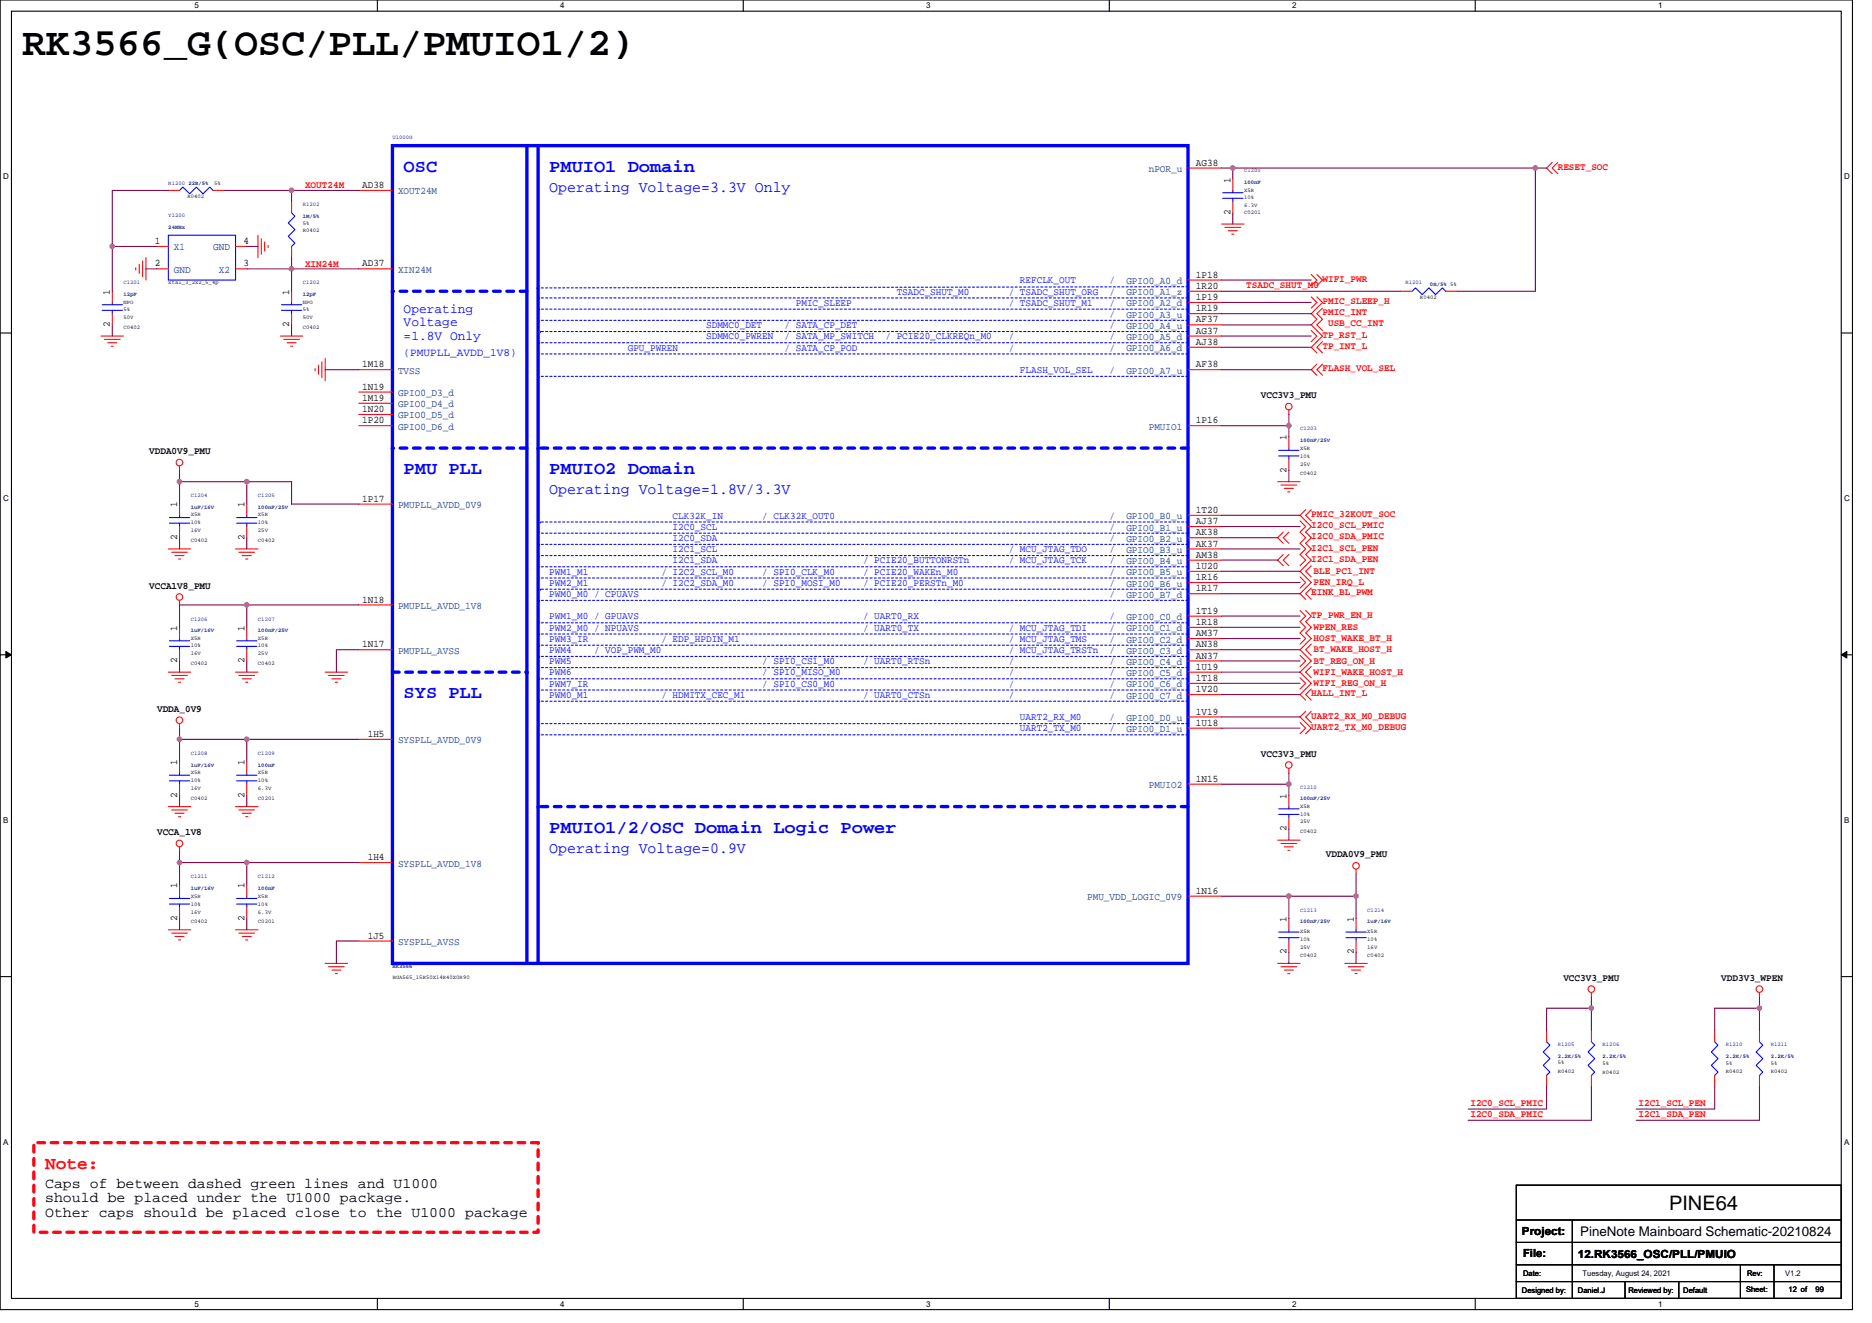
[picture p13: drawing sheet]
<svg xmlns="http://www.w3.org/2000/svg" width="297mm" height="210mm" viewBox="0 0 297 210" stroke-linecap="round" stroke-linejoin="round" font-family="sans-serif">
<defs><g id="words">
<text font-size="6.2" x="3.6" y="8.7">RK3566_G(OSC/PLL/PMUIO1/2)</text>
<text font-size="3.2" x="264.8" y="192.1">PINE64</text>
<g font-size="2.8" fill="#00f">
<text x="64" y="27.2">OSC</text>
<text x="87.2" y="27.2">PMUIO1 Domain</text>
<text x="64" y="75.2">PMU PLL</text>
<text x="87.2" y="75.2">PMUIO2 Domain</text>
<text x="64" y="110.8">SYS PLL</text>
<text x="87.2" y="132.1">PMUIO1/2/OSC Domain Logic Power</text>
</g>
<text font-size="2.8" fill="#f00" x="7.2" y="185.5">Note:</text>
<g font-size="2.5" fill="#00f">
<text x="87.2" y="30.4">Operating Voltage=3.3V Only</text>
<text x="87.2" y="78.4">Operating Voltage=1.8V/3.3V</text>
<text x="87.2" y="135.3">Operating Voltage=0.9V</text>
</g>
<g font-size="2.3">
<text x="7.2" y="188.5">Caps of between dashed green lines and U1000</text>
<text x="7.2" y="190.8">should be placed under the U1000 package.</text>
<text x="7.2" y="193.1">Other caps should be placed close to the U1000 package</text>
</g>
<g font-size="2.1" fill="#00f">
<text x="64" y="49.7">Operating</text>
<text x="64" y="51.8">Voltage</text>
<text x="64" y="53.9">=1.8V Only</text>
</g>
<text font-size="2.1" x="250.7" y="196.1">PineNote Mainboard Schematic-20210824</text>
<text font-size="1.8" fill="#00f" x="64" y="56.5">(PMUPLL_AVDD_1V8)</text>
<g font-size="1.8">
<text x="241.5" y="196">Project:</text>
<text x="241.7" y="199.5">File:</text>
<text x="250.4" y="199.7">12.RK3566_OSC/PLL/PMUIO</text>
</g>
<g font-size="1.6" fill="#f00">
<text x="48.4" y="29.9">XOUT24M</text>
<text x="247.2" y="26.9">RESET_SOC</text>
<text x="48.4" y="42.3">XIN24M</text>
<text x="197.8" y="45.8">TSADC_SHUT_M0</text>
<text x="209.8" y="44.7">WIFI_PWR</text>
<text x="209.8" y="50">PMIC_INT</text>
<text x="209.8" y="48.3">PMIC_SLEEP_H</text>
<text x="209.8" y="53.6">TP_RST_L</text>
<text x="210.7" y="51.8">USB_CC_INT</text>
<text x="209.8" y="55.4">TP_INT_L</text>
<text x="209.8" y="58.9">FLASH_VOL_SEL</text>
<text x="208.1" y="82">PMIC_32KOUT_SOC</text>
<text x="208.1" y="83.8">I2C0_SCL_PMIC</text>
<text x="208.1" y="85.6">I2C0_SDA_PMIC</text>
<text x="208.1" y="89.2">I2C1_SDA_PEN</text>
<text x="208.1" y="87.4">I2C1_SCL_PEN</text>
<text x="208.1" y="94.5">EINK_BL_PWM</text>
<text x="208.4" y="91.1">BLE_PC1_INT</text>
<text x="208.4" y="92.9">PEN_IRQ_L</text>
<text x="208.1" y="98">TP_PWR_EN_H</text>
<text x="208.4" y="101.8">HOST_WAKE_BT_H</text>
<text x="208.4" y="100">WPEN_RES</text>
<text x="208.4" y="107.1">WIFI_WAKE_HOST_H</text>
<text x="208.4" y="103.5">BT_WAKE_HOST_H</text>
<text x="208.4" y="105.3">BT_REG_ON_H</text>
<text x="208.1" y="110.5">HALL_INT_L</text>
<text x="208.4" y="108.9">WIFI_REG_ON_H</text>
<text x="208.1" y="114">UART2_RX_M0_DEBUG</text>
<text x="208.1" y="115.8">UART2_TX_M0_DEBUG</text>
<text x="233.3" y="175.6">I2C0_SCL_PMIC</text>
<text x="233.3" y="177.3">I2C0_SDA_PMIC</text>
<text x="260" y="175.6">I2C1_SCL_PEN</text>
<text x="260" y="177.3">I2C1_SDA_PEN</text>
</g>
<g font-size="1.6">
<text x="57.5" y="29.8">AD38</text>
<text x="189.8" y="26.3">AG38</text>
<text x="195.2" y="29" transform="rotate(-90 195.2 29)">1</text>
<text x="195.2" y="34.1" transform="rotate(-90 195.2 34.1)">2</text>
<text x="24.6" y="38.7">1</text>
<text x="38.6" y="38.7">4</text>
<text x="17.4" y="46.8" transform="rotate(-90 17.4 46.8)">1</text>
<text x="24.6" y="42.3">2</text>
<text x="38.6" y="42.3">3</text>
<text x="45.9" y="46.8" transform="rotate(-90 45.9 46.8)">1</text>
<text x="57.5" y="42.3">AD37</text>
<text x="189.8" y="44.1">1P18</text>
<text x="189.8" y="45.8">1R20</text>
<text x="189.8" y="47.6">1P19</text>
<text x="17.4" y="51.9" transform="rotate(-90 17.4 51.9)">2</text>
<text x="45.9" y="51.9" transform="rotate(-90 45.9 51.9)">2</text>
<text x="189.8" y="49.4">1R19</text>
<text x="189.8" y="51.2">AF37</text>
<text x="189.8" y="53">AG37</text>
<text x="57.5" y="58.3">1M18</text>
<text x="189.8" y="58.3">AF38</text>
<text x="189.8" y="54.7">AJ38</text>
<text x="57.5" y="61.8">1N19</text>
<text x="57.5" y="63.6">1M19</text>
<text x="57.5" y="65.4">1N20</text>
<text x="200.1" y="63.2">VCC3V3_PMU</text>
<text x="57.5" y="67.2">1P20</text>
<text x="189.8" y="67.2">1P16</text>
<text x="204.1" y="69.9" transform="rotate(-90 204.1 69.9)">1</text>
<text x="23.7" y="72.1">VDDA0V9_PMU</text>
<text x="204.1" y="75" transform="rotate(-90 204.1 75)">2</text>
<text x="28.1" y="80.5" transform="rotate(-90 28.1 80.5)">1</text>
<text x="38.8" y="80.5" transform="rotate(-90 38.8 80.5)">1</text>
<text x="57.5" y="79.6">1P17</text>
<text x="189.8" y="81.4">1T20</text>
<text x="189.8" y="83.2">AJ37</text>
<text x="28.1" y="85.7" transform="rotate(-90 28.1 85.7)">2</text>
<text x="38.8" y="85.7" transform="rotate(-90 38.8 85.7)">2</text>
<text x="189.8" y="85">AK38</text>
<text x="189.8" y="86.7">AK37</text>
<text x="189.8" y="88.5">AM38</text>
<text x="23.7" y="93.4">VCCA1V8_PMU</text>
<text x="57.5" y="95.6">1N18</text>
<text x="189.8" y="90.3">1U20</text>
<text x="189.8" y="92.1">1R16</text>
<text x="189.8" y="93.9">1R17</text>
<text x="28.1" y="100.1" transform="rotate(-90 28.1 100.1)">1</text>
<text x="38.8" y="100.1" transform="rotate(-90 38.8 100.1)">1</text>
<text x="189.8" y="97.4">1T19</text>
<text x="189.8" y="99.2">1R18</text>
<text x="189.8" y="101">AM37</text>
<text x="28.1" y="105.3" transform="rotate(-90 28.1 105.3)">2</text>
<text x="38.8" y="105.3" transform="rotate(-90 38.8 105.3)">2</text>
<text x="57.5" y="102.7">1N17</text>
<text x="189.8" y="102.7">AN38</text>
<text x="189.8" y="104.5">AN37</text>
<text x="189.8" y="106.3">1U19</text>
<text x="24.9" y="113">VDDA_0V9</text>
<text x="189.8" y="108.1">1T18</text>
<text x="189.8" y="109.9">1V20</text>
<text x="189.8" y="113.4">1V19</text>
<text x="58.4" y="117">1H5</text>
<text x="189.8" y="115.2">1U18</text>
<text x="28.1" y="121.4" transform="rotate(-90 28.1 121.4)">1</text>
<text x="38.8" y="121.4" transform="rotate(-90 38.8 121.4)">1</text>
<text x="189.8" y="124.1">1N15</text>
<text x="200.1" y="120.1">VCC3V3_PMU</text>
<text x="28.1" y="126.6" transform="rotate(-90 28.1 126.6)">2</text>
<text x="38.8" y="126.6" transform="rotate(-90 38.8 126.6)">2</text>
<text x="204.1" y="131.9" transform="rotate(-90 204.1 131.9)">2</text>
<text x="204.1" y="126.8" transform="rotate(-90 204.1 126.8)">1</text>
<text x="24.9" y="132.5">VCCA_1V8</text>
<text x="58.4" y="136.5">1H4</text>
<text x="210.4" y="136.1">VDDA0V9_PMU</text>
<text x="28.1" y="141" transform="rotate(-90 28.1 141)">1</text>
<text x="38.8" y="141" transform="rotate(-90 38.8 141)">1</text>
<text x="189.8" y="141.9">1N16</text>
<text x="28.1" y="146.2" transform="rotate(-90 28.1 146.2)">2</text>
<text x="38.8" y="146.2" transform="rotate(-90 38.8 146.2)">2</text>
<text x="58.4" y="149">1J5</text>
<text x="204.1" y="146.3" transform="rotate(-90 204.1 146.3)">1</text>
<text x="214.8" y="146.3" transform="rotate(-90 214.8 146.3)">1</text>
<text x="204.1" y="151.5" transform="rotate(-90 204.1 151.5)">2</text>
<text x="214.8" y="151.5" transform="rotate(-90 214.8 151.5)">2</text>
<text x="248.1" y="155.6">VCC3V3_PMU</text>
<text x="273.1" y="155.6">VDD3V3_WPEN</text>
</g>
<g font-size="1.6" fill="#004080">
<text x="182.3" y="27.3">nPOR_u</text>
<text x="63.2" y="30.9">XOUT24M</text>
<text x="27.6" y="39.8">X1</text>
<text x="33.8" y="39.8">GND</text>
<text x="27.6" y="43.3">GND</text>
<text x="34.7" y="43.3">X2</text>
<text x="63.2" y="43.3">XIN24M</text>
<text x="178.7" y="45.1">GPIO0_A0_d</text>
<text x="178.7" y="46.9">GPIO0_A1_z</text>
<text x="178.7" y="48.6">GPIO0_A2_d</text>
<text x="178.7" y="50.4">GPIO0_A3_u</text>
<text x="178.7" y="52.2">GPIO0_A4_u</text>
<text x="178.7" y="54">GPIO0_A5_d</text>
<text x="63.2" y="59.3">TVSS</text>
<text x="178.7" y="59.3">GPIO0_A7_u</text>
<text x="178.7" y="55.8">GPIO0_A6_d</text>
<text x="63.2" y="62.9">GPIO0_D3_d</text>
<text x="63.2" y="64.6">GPIO0_D4_d</text>
<text x="63.2" y="66.4">GPIO0_D5_d</text>
<text x="63.2" y="68.2">GPIO0_D6_d</text>
<text x="182.3" y="68.2">PMUIO1</text>
<text x="63.2" y="80.6">PMUPLL_AVDD_0V9</text>
<text x="178.7" y="82.4">GPIO0_B0_u</text>
<text x="178.7" y="84.2">GPIO0_B1_u</text>
<text x="178.7" y="86">GPIO0_B2_u</text>
<text x="178.7" y="87.8">GPIO0_B3_u</text>
<text x="178.7" y="89.5">GPIO0_B4_u</text>
<text x="178.7" y="91.3">GPIO0_B5_u</text>
<text x="178.7" y="93.1">GPIO0_B6_u</text>
<text x="178.7" y="94.9">GPIO0_B7_d</text>
<text x="63.2" y="96.6">PMUPLL_AVDD_1V8</text>
<text x="178.7" y="98.4">GPIO0_C0_d</text>
<text x="178.7" y="100.2">GPIO0_C1_d</text>
<text x="178.7" y="102">GPIO0_C2_d</text>
<text x="63.2" y="103.8">PMUPLL_AVSS</text>
<text x="178.7" y="103.8">GPIO0_C3_d</text>
<text x="178.7" y="105.5">GPIO0_C4_d</text>
<text x="178.7" y="107.3">GPIO0_C5_d</text>
<text x="178.7" y="109.1">GPIO0_C6_d</text>
<text x="178.7" y="110.9">GPIO0_C7_d</text>
<text x="63.2" y="118">SYSPLL_AVDD_0V9</text>
<text x="178.7" y="114.4">GPIO0_D0_u</text>
<text x="178.7" y="116.2">GPIO0_D1_u</text>
<text x="182.3" y="125.1">PMUIO2</text>
<text x="63.2" y="137.5">SYSPLL_AVDD_1V8</text>
<text x="172.5" y="142.9">PMU_VDD_LOGIC_0V9</text>
<text x="63.2" y="150">SYSPLL_AVSS</text>
</g>
<g font-size="1.6" fill="#00f">
<text x="142.3" y="46.8">TSADC_SHUT_M0</text>
<text x="160.1" y="46.8">/ TSADC_SHUT_ORG</text>
<text x="161.8" y="45">REFCLK_OUT</text>
<text x="176.1" y="45">/</text>
<text x="176.1" y="46.8">/</text>
<text x="112.1" y="52.1">SDMMC0_DET</text>
<text x="112.1" y="53.9">SDMMC0_PWREN</text>
<text x="124.5" y="53.9">/ SATA_MP_SWITCH</text>
<text x="124.5" y="52.1">/ SATA_CP_DET</text>
<text x="126.3" y="48.5">PMIC_SLEEP</text>
<text x="140.5" y="53.9">/ PCIE20_CLKREQn_M0</text>
<text x="160.1" y="48.5">/ TSADC_SHUT_M1</text>
<text x="160.1" y="53.9">/</text>
<text x="176.1" y="50.3">/</text>
<text x="176.1" y="48.5">/</text>
<text x="176.1" y="52.1">/</text>
<text x="176.1" y="53.9">/</text>
<text x="99.6" y="55.6">GPU_PWREN</text>
<text x="124.5" y="55.6">/ SATA_CP_POD</text>
<text x="160.1" y="55.6">/</text>
<text x="161.8" y="59.2">FLASH_VOL_SEL</text>
<text x="176.1" y="59.2">/</text>
<text x="176.1" y="55.6">/</text>
<text x="106.7" y="82.3">CLK32K_IN</text>
<text x="120.9" y="82.3">/ CLK32K_OUT0</text>
<text x="176.1" y="82.3">/</text>
<text x="106.7" y="89.4">I2C1_SDA</text>
<text x="106.7" y="84.1">I2C0_SCL</text>
<text x="106.7" y="87.7">I2C1_SCL</text>
<text x="106.7" y="85.9">I2C0_SDA</text>
<text x="136.9" y="89.4">/ PCIE20_BUTTONRSTn</text>
<text x="160.1" y="89.4">/ MCU_JTAG_TCK</text>
<text x="160.1" y="87.7">/ MCU_JTAG_TDO</text>
<text x="176.1" y="87.7">/</text>
<text x="176.1" y="89.4">/</text>
<text x="176.1" y="85.9">/</text>
<text x="176.1" y="84.1">/</text>
<text x="87.2" y="93">PWM2_M1</text>
<text x="87.2" y="91.2">PWM1_M1</text>
<text x="87.2" y="94.8">PWM0_M0 / CPUAVS</text>
<text x="104.9" y="93">/ I2C2_SDA_M0</text>
<text x="104.9" y="91.2">/ I2C2_SCL_M0</text>
<text x="120.9" y="91.2">/ SPI0_CLK_M0</text>
<text x="120.9" y="93">/ SPI0_MOSI_M0</text>
<text x="136.9" y="93">/ PCIE20_PERSTn_M0</text>
<text x="136.9" y="91.2">/ PCIE20_WAKEn_M0</text>
<text x="176.1" y="91.2">/</text>
<text x="176.1" y="93">/</text>
<text x="176.1" y="94.8">/</text>
<text x="87.2" y="101.9">PWM3_IR</text>
<text x="87.2" y="100.1">PWM2_M0 / NPUAVS</text>
<text x="87.2" y="98.3">PWM1_M0 / GPUAVS</text>
<text x="104.9" y="101.9">/ EDP_HPDIN_M1</text>
<text x="136.9" y="98.3">/ UART0_RX</text>
<text x="136.9" y="100.1">/ UART0_TX</text>
<text x="160.1" y="101.9">/ MCU_JTAG_TMS</text>
<text x="160.1" y="100.1">/ MCU_JTAG_TDI</text>
<text x="176.1" y="101.9">/</text>
<text x="176.1" y="98.3">/</text>
<text x="176.1" y="100.1">/</text>
<text x="87.2" y="103.7">PWM4</text>
<text x="87.2" y="105.4">PWM5</text>
<text x="87.2" y="107.2">PWM6</text>
<text x="94.3" y="103.7">/ VOP_PWM_M0</text>
<text x="120.9" y="105.4">/ SPI0_CS1_M0</text>
<text x="120.9" y="107.2">/ SPI0_MISO_M0</text>
<text x="136.9" y="105.4">/ UART0_RTSn</text>
<text x="160.1" y="105.4">/</text>
<text x="160.1" y="103.7">/ MCU_JTAG_TRSTn</text>
<text x="160.1" y="107.2">/</text>
<text x="176.1" y="103.7">/</text>
<text x="176.1" y="105.4">/</text>
<text x="176.1" y="107.2">/</text>
<text x="87.2" y="109">PWM7_IR</text>
<text x="87.2" y="110.8">PWM0_M1</text>
<text x="104.9" y="110.8">/ HDMITX_CEC_M1</text>
<text x="120.9" y="109">/ SPI0_CS0_M0</text>
<text x="136.9" y="110.8">/ UART0_CTSn</text>
<text x="160.1" y="109">/</text>
<text x="160.1" y="110.8">/</text>
<text x="176.1" y="109">/</text>
<text x="176.1" y="110.8">/</text>
<text x="161.8" y="114.3">UART2_RX_M0</text>
<text x="161.8" y="116.1">UART2_TX_M0</text>
<text x="176.1" y="114.3">/</text>
<text x="176.1" y="116.1">/</text>
</g>
<g font-size="1.3">
<text x="30.8" y="1.3">5</text>
<text x="88.9" y="1.3">4</text>
<text x="147" y="1.3">3</text>
<text x="205" y="1.3">2</text>
<text x="263.1" y="1.3">1</text>
<text x=".5" y="28.4">D</text>
<text x="292.6" y="28.4">D</text>
<text x=".5" y="79.5">C</text>
<text x="292.6" y="79.5">C</text>
<text x=".5" y="130.6">B</text>
<text x="292.6" y="130.6">B</text>
<text x=".5" y="181.7">A</text>
<text x="292.6" y="181.7">A</text>
<text x="30.8" y="207.4">5</text>
<text x="88.9" y="207.4">4</text>
<text x="147" y="207.4">3</text>
<text x="205" y="207.4">2</text>
<text x="263.1" y="207.4">1</text>
</g>
<g font-size="1.2">
<text x="241.7" y="202.6">Date:</text>
<text x="251.1" y="202.5">Tuesday, August 24, 2021</text>
<text x="277.2" y="202.6">Rev:</text>
<text x="283.3" y="202.6">V1.2</text>
<text x="241.5" y="205.2">Designed by:</text>
<text x="250.4" y="205.2">Daniel.J</text>
<text x="258.4" y="205.2">Reviewed by:</text>
<text x="267.1" y="205.2">Default</text>
<text x="277" y="205.1">Sheet:</text>
<text x="283.8" y="205.1">12 of</text>
<text x="288.1" y="205.1">99</text>
</g>
<g font-size=".9" fill="#000080">
<text x="62.3" y="22">U1000G</text>
<text x="26.7" y="29.3">R1200</text>
<text x="29.9" y="29.4">22R/5%</text>
<text x="197.4" y="27.4">C1200</text>
<text x="197.4" y="29.2">100nF</text>
<text x="26.7" y="34.5">Y1200</text>
<text x="48" y="32.7">R1202</text>
<text x="48" y="34.5">1M/5%</text>
<text x="26.7" y="36.3">24MHz</text>
<text x="19.6" y="45.1">C1201</text>
<text x="19.6" y="47">12pF</text>
<text x="48" y="45.1">C1202</text>
<text x="48" y="47">12pF</text>
<text x="223" y="45.1">R1201</text>
<text x="226.9" y="45.4">0R/5% 5%</text>
<text x="206.3" y="68.3">C1203</text>
<text x="206.3" y="70.1">100nF/25V</text>
<text x="30.3" y="78.9">C1204</text>
<text x="30.3" y="80.8">1uF/16V</text>
<text x="40.9" y="78.9">C1205</text>
<text x="40.9" y="80.8">100nF/25V</text>
<text x="30.3" y="98.5">C1206</text>
<text x="30.3" y="100.3">1uF/16V</text>
<text x="40.9" y="98.5">C1207</text>
<text x="40.9" y="100.3">100nF/25V</text>
<text x="30.3" y="119.8">C1208</text>
<text x="40.9" y="119.8">C1209</text>
<text x="30.3" y="121.7">1uF/16V</text>
<text x="40.9" y="121.7">100nF</text>
<text x="206.3" y="125.2">C1210</text>
<text x="206.3" y="127">100nF/25V</text>
<text x="30.3" y="139.4">C1211</text>
<text x="30.3" y="141.2">1uF/16V</text>
<text x="40.9" y="139.4">C1212</text>
<text x="40.9" y="141.2">100nF</text>
<text x="206.3" y="144.7">C1213</text>
<text x="206.3" y="146.6">100nF/25V</text>
<text x="217" y="144.7">C1214</text>
<text x="217" y="146.6">1uF/16V</text>
<text x="62.3" y="153.7">RK3566</text>
<text x="247.2" y="166.1">R1205</text>
<text x="247.2" y="167.9">2.2K/5%</text>
<text x="254.3" y="166.1">R1206</text>
<text x="254.3" y="167.9">2.2K/5%</text>
<text x="273.9" y="166.1">R1210</text>
<text x="273.9" y="167.9">2.2K/5%</text>
<text x="281" y="166.1">R1211</text>
<text x="281" y="167.9">2.2K/5%</text>
</g>
<g font-size=".9">
<text x="34" y="29.3">5%</text>
<text x="29.7" y="31.5">R0402</text>
<text x="48" y="35.7">5%</text>
<text x="197.4" y="34">C0201</text>
<text x="197.4" y="30.4">X5R</text>
<text x="197.4" y="31.6">10%</text>
<text x="197.4" y="32.9">6.3V</text>
<text x="48" y="36.8">R0402</text>
<text x="26.7" y="45.1">xtal_3_2x2_5_4p</text>
<text x="225.3" y="47.5">R0402</text>
<text x="19.6" y="52.3">C0402</text>
<text x="19.6" y="48.2">NPO</text>
<text x="19.6" y="49.4">5%</text>
<text x="19.6" y="50.7">50V</text>
<text x="48" y="52.3">C0402</text>
<text x="48" y="48.2">NPO</text>
<text x="48" y="49.4">5%</text>
<text x="48" y="50.7">50V</text>
<text x="206.3" y="71.5">X5R</text>
<text x="206.3" y="75.4">C0402</text>
<text x="206.3" y="72.7">10%</text>
<text x="206.3" y="74">25V</text>
<text x="30.3" y="82">X5R</text>
<text x="30.3" y="83.2">10%</text>
<text x="40.9" y="82">X5R</text>
<text x="40.9" y="83.2">10%</text>
<text x="30.3" y="86">C0402</text>
<text x="30.3" y="84.4">16V</text>
<text x="40.9" y="86">C0402</text>
<text x="40.9" y="84.4">25V</text>
<text x="30.3" y="101.5">X5R</text>
<text x="40.9" y="101.5">X5R</text>
<text x="30.3" y="105.6">C0402</text>
<text x="30.3" y="102.8">10%</text>
<text x="30.3" y="104">16V</text>
<text x="40.9" y="105.6">C0402</text>
<text x="40.9" y="102.8">10%</text>
<text x="40.9" y="104">25V</text>
<text x="30.3" y="122.9">X5R</text>
<text x="30.3" y="124.1">10%</text>
<text x="30.3" y="125.3">16V</text>
<text x="40.9" y="122.9">X5R</text>
<text x="40.9" y="124.1">10%</text>
<text x="40.9" y="125.3">6.3V</text>
<text x="30.3" y="126.9">C0402</text>
<text x="40.9" y="126.9">C0201</text>
<text x="206.3" y="128.2">X5R</text>
<text x="206.3" y="129.4">10%</text>
<text x="206.3" y="130.7">25V</text>
<text x="206.3" y="132.3">C0402</text>
<text x="30.3" y="142.6">X5R</text>
<text x="30.3" y="143.8">10%</text>
<text x="40.9" y="142.6">X5R</text>
<text x="40.9" y="143.8">10%</text>
<text x="30.3" y="146.5">C0402</text>
<text x="30.3" y="145.1">16V</text>
<text x="40.9" y="146.5">C0201</text>
<text x="40.9" y="145.1">6.3V</text>
<text x="206.3" y="148.1">X5R</text>
<text x="206.3" y="149.3">10%</text>
<text x="217" y="148.1">X5R</text>
<text x="217" y="149.3">10%</text>
<text x="62.3" y="155.4">BGA565_15R50X14R40X0R90</text>
<text x="206.3" y="151.8">C0402</text>
<text x="206.3" y="150.6">25V</text>
<text x="217" y="151.8">C0402</text>
<text x="217" y="150.6">16V</text>
<text x="247.2" y="170.3">R0402</text>
<text x="247.2" y="168.9">5%</text>
<text x="254.3" y="170.5">R0402</text>
<text x="254.3" y="169.1">5%</text>
<text x="273.9" y="170.3">R0402</text>
<text x="273.9" y="169.1">5%</text>
<text x="281" y="170.3">R0402</text>
<text x="281" y="169.1">5%</text>
</g>
</g></defs>
<path d="M0 0h293.9v207.9h-293.9zM1.8 1.8h290.4v204.3h-290.4z" fill="none" stroke="#000" stroke-width=".17"/>
<g fill="#fff">
<path d="M30.8 .2h.7v1.4h-.7z"/>
<path d="M30.8 206.3h.7v1.4h-.7z"/>
</g>
<path d="M59.9 0v1.8M59.9 206.1v1.8" fill="none" stroke="#000" stroke-width=".17"/>
<g fill="#fff">
<path d="M88.9 .2h.7v1.4h-.7z"/>
<path d="M88.9 206.3h.7v1.4h-.7z"/>
</g>
<path d="M117.9 0v1.8M117.9 206.1v1.8" fill="none" stroke="#000" stroke-width=".17"/>
<g fill="#fff">
<path d="M147 .2h.7v1.4h-.7z"/>
<path d="M147 206.3h.7v1.4h-.7z"/>
</g>
<path d="M176 0v1.8M176 206.1v1.8" fill="none" stroke="#000" stroke-width=".17"/>
<g fill="#fff">
<path d="M205 .2h.7v1.4h-.7z"/>
<path d="M205 206.3h.7v1.4h-.7z"/>
</g>
<path d="M234.1 0v1.8M234.1 206.1v1.8" fill="none" stroke="#000" stroke-width=".17"/>
<g fill="#fff">
<path d="M263.1 .2h.7v1.4h-.7z"/>
<path d="M263.1 206.3h.7v1.4h-.7z"/>
<path d="M.5 27.3h.9v1.4h-.9z"/>
<path d="M292.6 27.3h.9v1.4h-.9z"/>
<path d="M.5 78.4h.9v1.4h-.9z"/>
<path d="M292.6 78.4h.9v1.4h-.9z"/>
</g>
<path d="M0 52.9h1.8M292.2 52.9h1.7" fill="none" stroke="#000" stroke-width=".17"/>
<g fill="#fff">
<path d="M.5 129.5h.8v1.4h-.8z"/>
<path d="M292.6 129.5h.9v1.4h-.9z"/>
</g>
<path d="M0 103.9h1.8M292.2 103.9h1.7" fill="none" stroke="#000" stroke-width=".17"/>
<g fill="#000" stroke="#000" stroke-width=".16">
<path d="M.9 103.4l.9 .5-.9 .5z" fill-rule="evenodd"/>
<path d="M292.2 103.9l.8-.5v1z" fill-rule="evenodd"/>
</g>
<g fill="#fff">
<path d="M.5 180.5h.8v1.4h-.8z"/>
<path d="M292.6 180.5h.9v1.4h-.9z"/>
</g>
<path d="M0 155h1.8M292.2 155h1.7M240.6 193.6h51.6M240.6 197.2h51.6M240.6 188.1h51.6v18h-51.6zM249.5 193.6v12.5M240.6 200.7h51.6M240.6 203.4h51.6M257.8 203.4v2.7M266.4 203.4v2.7M276.2 200.7v5.4M281.5 200.7v5.4" fill="none" stroke="#000" stroke-width=".17"/>
<path d="M5.4 181.4h80v14.2h-80z" fill="none" stroke="#f00" stroke-width=".53" stroke-dasharray="1.1 1.1"/>
<g fill="none" stroke="#f00" stroke-width=".17">
<path d="M24.9 39.1h1.8M26.7 30.2h1.8M33.8 30.2h1.8M37.4 39.1h1.8M40.9 37.3v3.6M41.5 37.9v2.5M42 38.4v1.4M42.5 38.9v.4M46.3 32v1.8M46.3 39.1v1.8M56.9 30.2h5.4M188.5 26.7h5.3"/>
<path d="M193.8 35.6h3.6M194.4 36.1h2.5M194.9 36.6h1.4M195.4 37.2h.4M195.6 28.4v1.8M195.6 32v1.8M246.3 25.8l-.9 .9 .9 .9M247.2 25.8l-.9 .9 .9 .9M16 53.3h3.6M16.6 53.9h2.5M17.1 54.4h1.4M17.6 54.9h.4"/>
<path d="M17.8 46.2v1.8M17.8 49.8v1.8M21.5 42.5v.3M22.1 42v1.4M22.6 41.4v2.5M23.2 40.9v3.6M24.9 42.7h1.8M37.4 42.7h1.8M44.5 53.3h3.5M45 53.9h2.5M45.5 54.4h1.5M46.1 54.9h.3"/>
<path d="M46.3 46.2v1.8M46.3 49.8v1.8M50 58.5v.3M50.5 58v1.4M51.1 57.4v2.5M51.6 56.9v3.6M56.9 42.7h5.4M56.9 58.7h5.4M188.5 53.3h5.3M188.5 58.7h5.3M188.5 44.5h5.3M188.5 46.2h5.3"/>
<path d="M188.5 48h5.3M188.5 49.8h5.3M188.5 51.6h5.3M188.5 55.1h5.3M208.1 43.6l.9 .9-.9 .8M208.1 47.1l.9 .9-.9 .9M208.1 52.5l.9 .8-.9 .9M209 47.1l.8 .9-1.7 1.8 .9 .9-.9 .9 1.7 1.7-1.7 1.8 .9 .9M209 43.6l.8 .9-.8 .8M209 57.8l-.9 .9 .9 .9M209.8 54.2l-.8 .9 .8 .9M209.8 57.8l-.8 .9 .8 .9"/>
<path d="M209.8 48.9l-.8 .9 .8 .9-.8 .9 .8 .9M222.3 46.2h1.8M229.4 46.2h1.8M28.5 74v.7M56.9 67.6h5.4M56.9 62.2h5.4M56.9 64h5.4M56.9 65.8h5.4M188.5 67.6h5.3M202.7 76.5h3.6M203.3 77h2.5M203.8 77.5h1.4"/>
<path d="M204.3 78.1h.4M204.5 65.1v.7M204.5 69.3v1.8M204.5 72.9v1.8M26.7 87.1h3.6M27.2 87.7h2.5M27.8 88.2h1.4M28.3 88.7h.4M28.5 95.3v.7M28.5 80v1.8M28.5 83.6v1.7M28.5 99.6v1.7"/>
<path d="M37.4 87.1h3.5M37.9 87.7h2.5M38.4 88.2h1.5M39 88.7h.3M39.2 80v1.8M39.2 83.6v1.7M39.2 99.6v1.7M56.9 80h5.4M56.9 96h5.4M188.5 87.1h5.3M188.5 81.8h5.3M188.5 83.6h5.3"/>
<path d="M188.5 85.3h5.3M188.5 88.9h5.3M188.5 90.7h5.3M188.5 92.5h5.3M188.5 94.2h5.3M188.5 97.8h5.3M188.5 99.6h5.3M203.6 84.5l-.9 .8 .9 .9M203.6 88l-.9 .9 .9 .9M204.5 84.5l-.9 .8 .9 .9M204.5 88l-.9 .9 .9 .9M206.3 82.7l.9 .9-.9 .9 .9 .8-.9 .9 .9 .9-.9 .9 .9 .9-.9 .9"/>
<path d="M206.3 96.9l.9 .9-.9 .9 .9 .9-.9 .9 .9 .8-.9 .9M206.3 91.6l.9 .9-.9 .8M207.2 80.9l-.9 .9 1.8 1.8-.9 .9 .9 .8-.9 .9 .9 .9-.9 .9 .9 .9-1.8 1.8 1.8 1.8-1.8 1.7 .9 .9M207.2 96.9l.9 .9-.9 .9 .9 .9-.9 .9 .9 .8-1.8 1.8 1.8 1.8-1.8 1.8 1.8 1.8-1.8 1.7 .9 .9M208.1 80.9l-.9 .9 .9 .9M208.1 89.8l-.9 .9 .9 .9M208.1 93.3l-.9 .9 .9 .9M26.7 106.7h3.6M27.2 107.2h2.5M27.8 107.7h1.4M28.3 108.3h.4M28.5 103.1v1.8"/>
<path d="M28.5 114.9v.7M37.4 106.7h3.5M37.9 107.2h2.5M38.4 107.7h1.5M39 108.3h.3M39.2 103.1v1.8M51.6 106.7h3.6M52.1 107.2h2.5M52.7 107.7h1.4M53.2 108.3h.3M56.9 103.1h5.4M56.9 117.3h5.4"/>
<path d="M188.5 106.7h5.3M188.5 103.1h5.3M188.5 101.3h5.3M188.5 104.9h5.3M188.5 108.5h5.3M188.5 110.2h5.3M188.5 113.8h5.3M188.5 115.6h5.3M206.3 107.6l.9 .9-.9 .8M206.3 104l.9 .9-.9 .9M206.3 114.7l.9 .9-.9 .9M207.2 112.9l-.9 .9 1.8 1.8-.9 .9"/>
<path d="M208.1 105.8l-.9 .9 .9 .9M208.1 109.3l-.9 .9 .9 .9M208.1 102.2l-.9 .9 .9 .9M208.1 112.9l-.9 .9 .9 .9M26.7 128h3.6M27.2 128.5h2.5M27.8 129.1h1.4M28.3 129.6h.4M28.5 120.9v1.8M28.5 124.5v1.7M28.5 134.4v.7M37.4 128h3.5"/>
<path d="M37.9 128.5h2.5M38.4 129.1h1.5M39 129.6h.3M39.2 120.9v1.8M39.2 124.5v1.7M56.9 136.9h5.4M188.5 124.5h5.3M202.7 133.3h3.6M203.3 133.9h2.5M203.8 134.4h1.4M204.3 135h.4M204.5 122v.7"/>
<path d="M204.5 126.2v1.8M204.5 129.8v1.8M215.2 138v.7M26.7 147.6h3.6M27.2 148.1h2.5M27.8 148.6h1.4M28.3 149.2h.4M28.5 140.5v1.7M28.5 144v1.8M37.4 147.6h3.5M37.9 148.1h2.5M38.4 148.6h1.5"/>
<path d="M39 149.2h.3M39.2 140.5v1.7M39.2 144v1.8M51.6 152.9h3.6M52.1 153.4h2.5M52.7 154h1.4M53.2 154.5h.3M56.9 149.4h5.4M188.5 142.2h5.3M202.7 152.9h3.6M203.3 153.4h2.5M203.8 154h1.4"/>
<path d="M204.3 154.5h.4M204.5 145.8v1.8M204.5 149.4v1.7M213.4 152.9h3.6M213.9 153.4h2.5M214.5 154h1.4M215 154.5h.3M215.2 145.8v1.8M215.2 149.4v1.7M252.5 157.5v.7M279.2 157.5v.7M245.4 163.6v1.8"/>
<path d="M245.4 170.7v1.8M252.5 163.6v1.8M252.5 170.7v1.8M272.1 163.6v1.8M272.1 170.7v1.8M279.2 163.6v1.8M279.2 170.7v1.8"/>
<circle cx="28.5" cy="73.4" r=".52"/>
<circle cx="204.5" cy="64.5" r=".52"/>
<circle cx="28.5" cy="94.8" r=".52"/>
<circle cx="28.5" cy="114.3" r=".52"/>
<circle cx="28.5" cy="133.9" r=".52"/>
<circle cx="204.5" cy="121.4" r=".52"/>
<circle cx="215.2" cy="137.4" r=".52"/>
<circle cx="252.5" cy="157" r=".52"/>
<circle cx="279.2" cy="157" r=".52"/>
</g>
<g fill="none" stroke="#00f" stroke-width=".17">
<path d="M26.7 37.3h10.7v7.2h-10.7zM28.5 30.2l.5-.5 1.1 1.1 1.1-1.1 1 1.1 1.1-1.1 .5 .5M46.3 33.8l.5 .5-1.1 1.1 1.1 1-1.1 1.1 1.1 1.1-.5 .5M194 31.5h3.2M194 30.6h3.2M195.6 30.2v.4M195.6 31.5v.5M16.2 49.3h3.2M16.2 48.4h3.2M17.8 48v.4M17.8 49.3v.5M44.7 49.3h3.2"/>
<path d="M44.7 48.4h3.2M46.3 48v.4M46.3 49.3v.5M224.1 46.2l.5-.5 1.1 1.1 1-1.1 1.1 1.1 1.1-1.1 .5 .5M202.9 72.4h3.2M202.9 71.5h3.2M204.5 71.1v.4M204.5 72.4v.5M26.9 83h3.2M26.9 82.1h3.2M28.5 81.8v.3M28.5 83v.6"/>
<path d="M37.5 83h3.3M37.5 82.1h3.3M39.2 81.8v.3M39.2 83v.6M26.9 102.6h3.2M26.9 101.7h3.2M28.5 101.3v.4M28.5 102.6v.5M37.5 102.6h3.3M37.5 101.7h3.3M39.2 101.3v.4M39.2 102.6v.5"/>
<path d="M26.9 123.9h3.2M26.9 123h3.2M28.5 122.7v.3M28.5 123.9v.6M37.5 123.9h3.3M37.5 123h3.3M39.2 122.7v.3M39.2 123.9v.6M202.9 129.3h3.2M202.9 128.4h3.2M204.5 128v.4M204.5 129.3v.5"/>
<path d="M26.9 143.5h3.2M26.9 142.6h3.2M28.5 142.2v.4M28.5 143.5v.5M37.5 143.5h3.3M37.5 142.6h3.3M39.2 142.2v.4M39.2 143.5v.5M202.9 148.8h3.2M202.9 147.9h3.2M204.5 147.6v.3M204.5 148.8v.6"/>
<path d="M213.6 148.8h3.2M213.6 147.9h3.2M215.2 147.6v.3M215.2 148.8v.6M245.4 165.4l.5 .5-1 1.1 1 1-1 1.1 1 1.1-.5 .5M252.5 165.4l.5 .5-1 1.1 1 1-1 1.1 1 1.1-.5 .5M272.1 165.4l.5 .5-1.1 1.1 1.1 1-1.1 1.1 1.1 1.1-.5 .5M279.2 165.4l.5 .5-1 1.1 1 1-1 1.1 1 1.1-.5 .5"/>
</g>
<path d="M62.3 46.2h.1M83.6 46.2h-21.3M62.3 71.1h.1M83.6 71.1h-21.3M85.4 71.1h.1M188.5 71.1h-103.1M62.3 106.7h21.3M83.6 106.7h.1M85.4 128h.1M188.5 128h-103.1" fill="none" stroke="#00f" stroke-width=".53" stroke-dasharray="1.1 1.1"/>
<g fill="none" stroke="#00f" stroke-width=".17" stroke-dasharray=".3 .3">
<path d="M85.2 45.7h.1M85.4 59.7h.1M85.4 56.2h.1M85.4 50.8h.1M85.6 54.4h.1M85.6 49.1h.1M85.6 47.3h.1M85.7 52.6h.1M188.5 59.7h-103.1M188.5 56.2h-103.1M188.5 54.4h-102.9M188.5 52.6h-102.8"/>
<path d="M188.5 50.8h-103.1M188.5 49.1h-102.9M188.5 47.3h-102.9M188.5 45.5l-103.3 .2M85.4 84.6h.1M85.4 98.8h.1M85.4 88.2h.1M85.4 91.7h.1M85.4 90h.1M85.6 86.4h.1M85.6 95.3h.1M85.7 93.5h.1"/>
<path d="M85.7 82.8h.1M188.5 84.6h-103.1M188.5 98.8h-103.1M188.5 88.2h-103.1M188.5 86.4h-102.9M188.5 95.3h-102.9M188.5 91.7h-103.1M188.5 93.5h-102.8M188.5 90h-103.1M188.5 82.8h-102.8M85.4 109.5h.1M85.4 114.9h.1"/>
<path d="M85.4 116.6h.1M85.4 106h.1M85.6 107.7h.1M85.6 104.2h.1M85.6 102.4h.1M85.6 111.3h.1M85.6 100.6h.1M188.5 107.7h-102.9M188.5 109.5h-103.1M188.5 114.9h-103.1M188.5 104.2h-102.9M188.5 116.6h-103.1"/>
<path d="M188.5 102.4h-102.9M188.5 111.3h-102.9M188.5 106h-103.1M188.5 100.6h-102.9"/>
</g>
<path d="M62.3 23.1h126.2v129.8h-126.2zM83.6 23.1v129.8M85.4 23.1v129.8" fill="none" stroke="#00f" stroke-width=".53"/>
<g fill="none" stroke="#800040" stroke-width=".17">
<path d="M17.8 39.1h7.1M26.7 30.2h-8.9v16M35.6 30.2h21.3M39.2 39.1h1.7M46.3 30.2v1.8M193.8 26.7h51.6M195.6 26.7v1.7M195.6 33.8v1.8M243.6 26.7v19.5h-12.4M17.8 51.6v1.7M23.2 42.7h1.7M39.2 42.7h17.7"/>
<path d="M46.3 40.9v5.3M46.3 51.6v1.7M51.6 58.7h5.3M193.8 46.2h28.5M193.8 44.5h14.3M193.8 55.1h14.3M193.8 51.6h14.3M193.8 58.7h14.3M193.8 48h14.3M193.8 49.8h14.3M193.8 53.3h14.3M28.5 76.5h17.8v3.5h10.6"/>
<path d="M28.5 74.7v5.3M39.2 76.5v3.5M193.8 67.6h10.7M204.5 65.8v3.5M204.5 74.7v1.8M28.5 85.3v1.8M39.2 85.3v1.8M39.2 96v3.6M56.9 96h-28.4v3.6M193.8 90.7h12.5M193.8 87.1h12.5M193.8 97.8h12.5"/>
<path d="M193.8 81.8h12.5M193.8 83.6h12.5M193.8 85.3h8.9M193.8 94.2h12.5M193.8 92.5h12.5M193.8 99.6h12.5M193.8 88.9h8.9M28.5 117.3h28.4M28.5 104.9v1.8M28.5 115.6v5.3M39.2 104.9v1.8M39.2 117.3v3.6"/>
<path d="M56.9 103.1h-3.5v3.6M193.8 103.1h12.5M193.8 115.6h12.5M193.8 113.8h12.5M193.8 104.9h12.5M193.8 106.7h12.5M193.8 110.2h12.5M193.8 101.3h12.5M193.8 108.5h12.5M28.5 136.9h28.4M28.5 126.2v1.8M28.5 135.1v5.4"/>
<path d="M39.2 126.2v1.8M39.2 136.9v3.6M193.8 124.5h10.7M204.5 122.7v3.5M204.5 131.6v1.7M215.2 138.7v7.1M28.5 145.8v1.8M39.2 145.8v1.8M56.9 149.4h-3.5v3.5M193.8 142.2h21.4M204.5 142.2v3.6M204.5 151.1v1.8"/>
<path d="M215.2 151.1v1.8M252.5 158.2v5.4M279.2 158.2v5.4M245.4 172.5v3.5h-12.4M252.5 172.5v5.3h-19.5M252.5 160h-7.1v3.6M272.1 172.5v3.5h-12.5M279.2 160h-7.1v3.6M279.2 172.5v5.3h-19.6"/>
</g>
<g fill="#f0f" stroke="#f0f" stroke-width=".17">
<circle cx="17.8" cy="39.1" r=".35"/>
<circle cx="46.3" cy="30.2" r=".35"/>
<circle cx="46.3" cy="42.7" r=".35"/>
<circle cx="39.1" cy="76.4" r=".35"/>
<circle cx="28.5" cy="76.4" r=".35"/>
<circle cx="39.1" cy="96" r=".35"/>
<circle cx="39.1" cy="136.9" r=".35"/>
<circle cx="28.5" cy="136.9" r=".35"/>
<circle cx="39.1" cy="117.3" r=".35"/>
<circle cx="28.5" cy="117.3" r=".35"/>
<circle cx="204.5" cy="67.6" r=".35"/>
<circle cx="204.5" cy="124.4" r=".35"/>
<circle cx="204.5" cy="142.2" r=".35"/>
<circle cx="215.2" cy="142.2" r=".35"/>
<circle cx="252.5" cy="160" r=".35"/>
<circle cx="279.2" cy="160" r=".35"/>
<circle cx="195.6" cy="26.7" r=".35"/>
<circle cx="243.6" cy="26.7" r=".35"/>
</g>
<use href="#words"/>
</svg>
